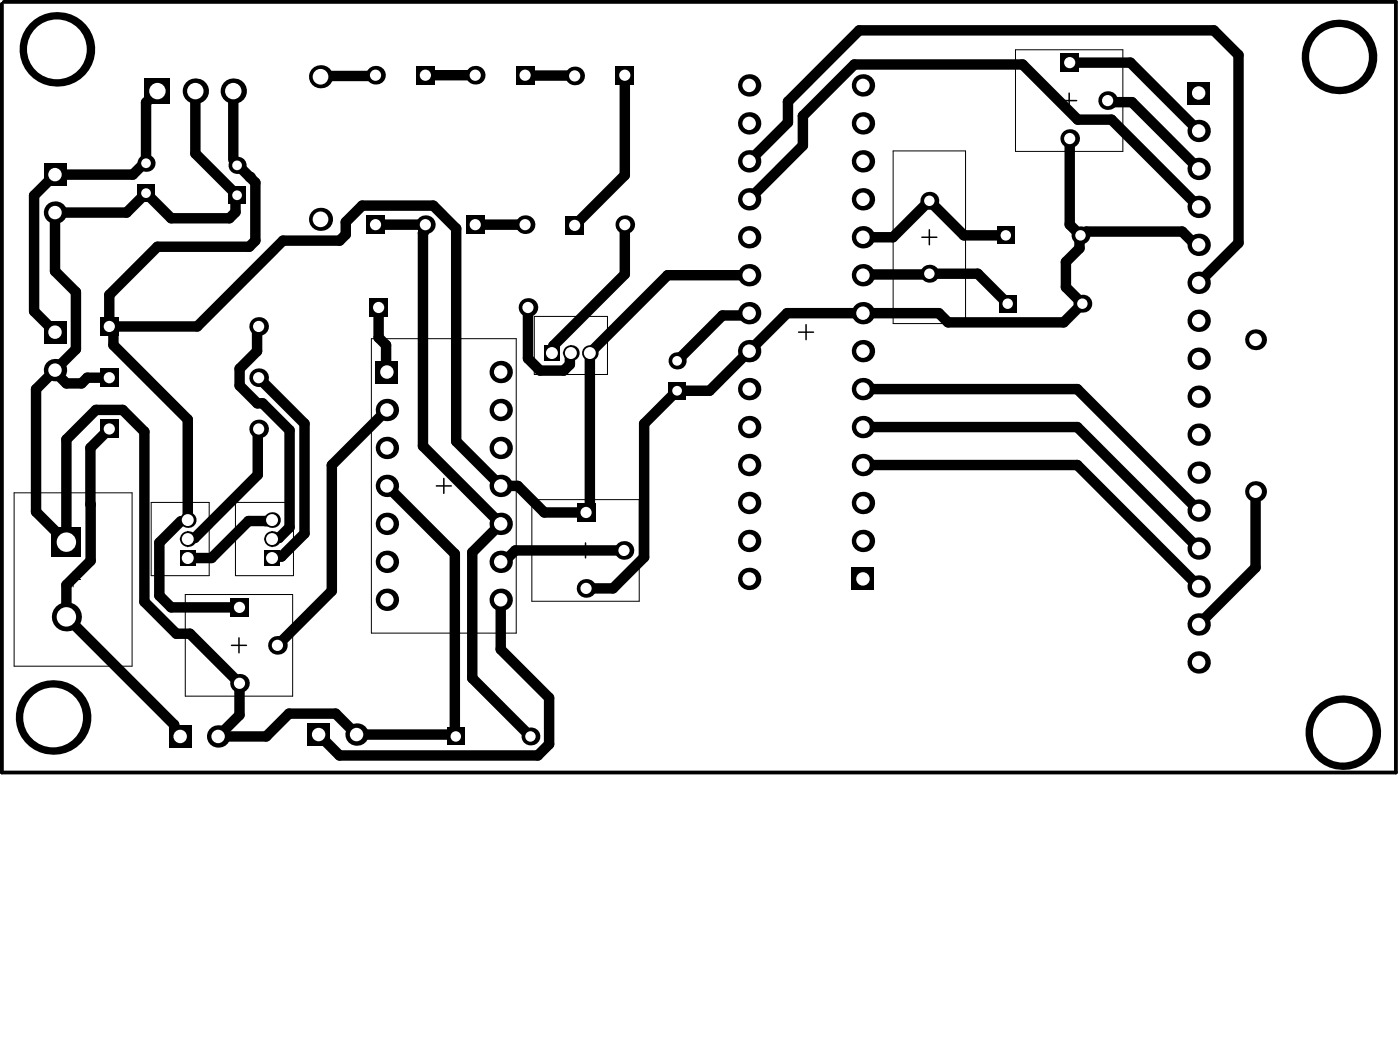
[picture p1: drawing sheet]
<svg xmlns="http://www.w3.org/2000/svg" width="312mm" height="237mm" viewBox="0 0 312 237" stroke-linecap="round" stroke-linejoin="round" font-family="sans-serif">
<path d="M226.2 11.1h23.9v22.6h-23.9zM199 33.6h16.1v38.5h-16.1zM82.7 75.4h32.3v65.6h-32.3zM119 70.5h16.3v12.9h-16.3zM3.1 109.7h26.3v38.7h-26.3zM33.7 111.9h12.9v16.3h-12.9zM52.4 111.9h13v16.3h-13zM118.5 111.3h23.9v22.6h-23.9zM14.6 129h3.3M16.3 127.4v3.3M41.3 132.4h23.9v22.6h-23.9z" fill="none" stroke="#000" stroke-width=".22"/>
<g fill="none" stroke="#000" stroke-width=".33">
<path d="M43.5 18.6v3.4M41.9 20.3h3.3M236.5 22.4h3.3M238.2 20.7v3.4M205.4 52.8h3.3M207 51.2v3.3M125.5 78.6h3.3M127.2 77v3.3M177.9 74h3.3M179.6 72.3v3.3M41.8 118.4v3.3M60.6 118.4v3.3"/>
<path d="M97.2 108.2h3.3M98.9 106.5v3.4M40.2 120h3.3M58.9 120h3.4M128.8 122.6h3.3M130.4 120.9v3.3M51.6 143.7h3.3M53.2 142v3.4"/>
</g>
<path d="M.8 .4h310.1v171.6h-310.5v-171.2" fill="none" stroke="#000" stroke-width=".84"/>
<g fill="none" stroke="#000" stroke-width="2.3">
<path d="M83.7 16.7l-.2 .2h-11.9l-.2 .2M94.8 16.7h11.1M117 16.7l11 .2M139.2 16.7v22.3l-11.2 11.2M238.3 13.9h13.5l15.2 15.3M35.1 20.3l-2.6 2.5v13.5h-.4l-2.5 2.6h-17.3l-4.7 4.6v25.8l4.7 4.7M43.5 20.3v13.9l9.3 9.3-.3 .3v3.4l-1.4 1.4h-13l-5.6-5.6-4.3 4.3h-15.9v13.1l4.6 4.6v12.8l-8.9 8.9v27.3l6.8 6.7v-22.8l6.6-6.6h5.9l4.9 4.8v37.9l7.1 7.1h3l11 11.1v7l-4.7 4.8h10.7l5.1-5.1h10.4l4.6 4.7h21.9v-40.3l-15.1-15.1M52 20.3v15.3M52.8 36.8h.2l3.9 3.9v12.9l-1.4 1.3h-20.4l-10.8 10.8v7M166.9 35.9l8.6-8.6v-4.7l15.9-15.8h79l5.5 5.5v41.8l-8.9 8.9M238.3 30.9v19.1l2.4 2.4M246.7 22.4l.4 .4h5l14.9 14.8"/>
<path d="M83.7 50h11.1l-.4 .4v1.3l-.2 .2v47.4l17.3 17.4-6.3 6.3v28l13 13M105.9 50h11.1M139.2 50v11.1l-15.9 15.9v1.3l-.4 .3M166.9 44.4l11.9-12v-6.6l11.5-11.4h37.5l12.3 12.2h7.5l19.4 19.5M224 52.4h-9.3l-7.7-7.7-8.1 8.1h-6.7M240.7 52.4l-.2 .2v2.7l-3.1 3v5.7l3.7 3.6-4.2 4.2h-25.7l-2.1-2.1h-33.8l-17.2 17.3h-7.3l-7.3 7.4v29.7l-7 6.9h-6M240.7 52.4h.4l.9-.8h21.3l3 2.9h.7M24.3 72.7h19.6l19.1-19.1h12.7l1.3-1.4v-2.8l3.7-3.6h15.8l5.1 5.1v47.4l9.9 9.9M24.3 72.7l1 .9v3.2l16.5 16.6v22.4M57.6 72.7l-.3 .3v5.2l-3.9 3.9v3.8l3.9 3.9h1.2l6 6v21.6l-2.4 2.4h-1.3l-.2 .2M84.3 68.5v6.7l1.7 1.7v5.8l.2 .1M117.6 68.5v11.3l2.7 2.7h5.3l1.3-1.3v-2.4l.3-.2"/>
<path d="M166.9 61.3h-18.2l-17.3 17.3v34.7l-.9 .8h-9.2l-6-5.9h-3.8M166.9 69.7l-.5 .6h-5.5l-10.1 10.1M192.2 61.3l.2-.2 25.4-.1 6.7 6.6M12.3 82.4v.4l2.5 2.6h3.4l1.2-1.3h4.9M24.3 95.5l-4.2 4.2 .1 25.2-5.4 5.4v7.1l24 24v1.3l1.3 1.3M57.6 95.5l-.2 .2v10l-14 14.1h-1.4l-.2 .2M58 83.8l-.4 .3 10.2 10.2v24.5l-5.1 5.1h-1.8l-.3 .4M86.2 91.3l-12.3 12.3v28l-12.1 12.1M192.2 95.1h47.8l27 27.1M192.2 86.6h47.8l27 27.1M40.3 116l-4.8 4.8v11.8l2.6 2.7h15.2M60.4 116h-5l-8.3 8.3h-5.3"/>
<path d="M60.4 116h-1.3M60.6 115.8l-.2 .2M111.5 108.2h.1M192.2 103.6h47.8l27 27M279.7 109.5v16.9l-12.7 12.7M111.5 133.6v11l10.8 10.8v10.3l-2.5 2.5h-44.2l-4.6-4.6M139 122.6h-24.2l-2.5 2.5h-.8"/>
</g>
<g fill="#000">
<circle cx="55.6" cy="39.4" r="1.16"/>
<circle cx="207" cy="61" r="1.99"/>
<circle cx="101.3" cy="163.6" r="1.16"/>
</g>
<circle cx="207" cy="61" r="1.17" fill="#fff"/>
<circle cx="267" cy="79.9" r="2.49" fill="#000"/>
<circle cx="267" cy="79.9" r="1.5" fill="#fff"/>
<circle cx="267" cy="88.3" r="2.49" fill="#000"/>
<circle cx="267" cy="88.3" r="1.5" fill="#fff"/>
<circle cx="267" cy="96.8" r="2.49" fill="#000"/>
<circle cx="267" cy="96.8" r="1.5" fill="#fff"/>
<circle cx="267" cy="71.4" r="2.49" fill="#000"/>
<circle cx="267" cy="71.4" r="1.5" fill="#fff"/>
<circle cx="192.2" cy="78.2" r="2.49" fill="#000"/>
<circle cx="192.2" cy="78.2" r="1.5" fill="#fff"/>
<circle cx="166.9" cy="86.6" r="2.49" fill="#000"/>
<circle cx="166.9" cy="86.6" r="1.5" fill="#fff"/>
<circle cx="166.9" cy="78.2" r="2.49" fill="#000"/>
<circle cx="166.9" cy="78.2" r="1.5" fill="#fff"/>
<circle cx="192.2" cy="86.6" r="2.49" fill="#000"/>
<circle cx="192.2" cy="86.6" r="1.5" fill="#fff"/>
<path d="M236.2 11.9h4.2v4.1h-4.2z" fill-rule="evenodd" fill="#000"/>
<circle cx="238.3" cy="13.9" r="1.25" fill="#fff"/>
<circle cx="298.3" cy="12.7" r="8.3" fill="#000"/>
<circle cx="298.3" cy="12.7" r="6.7" fill="#fff"/>
<circle cx="299.1" cy="163.2" r="8.3" fill="#000"/>
<circle cx="299.1" cy="163.2" r="6.7" fill="#fff"/>
<circle cx="279.7" cy="75.7" r="2.33" fill="#000"/>
<circle cx="279.7" cy="75.7" r="1.41" fill="#fff"/>
<circle cx="279.7" cy="109.5" r="2.33" fill="#000"/>
<circle cx="279.7" cy="109.5" r="1.41" fill="#fff"/>
<circle cx="267" cy="105.2" r="2.49" fill="#000"/>
<circle cx="267" cy="105.2" r="1.5" fill="#fff"/>
<circle cx="267" cy="122.2" r="2.49" fill="#000"/>
<circle cx="267" cy="122.2" r="1.5" fill="#fff"/>
<circle cx="267" cy="130.6" r="2.49" fill="#000"/>
<circle cx="267" cy="130.6" r="1.5" fill="#fff"/>
<circle cx="267" cy="113.7" r="2.49" fill="#000"/>
<circle cx="267" cy="113.7" r="1.5" fill="#fff"/>
<circle cx="267" cy="147.5" r="2.49" fill="#000"/>
<circle cx="267" cy="147.5" r="1.5" fill="#fff"/>
<circle cx="267" cy="139.1" r="2.49" fill="#000"/>
<circle cx="267" cy="139.1" r="1.5" fill="#fff"/>
<circle cx="52" cy="20.3" r="2.83" fill="#000"/>
<circle cx="52" cy="20.3" r="1.83" fill="#fff"/>
<circle cx="192.2" cy="35.9" r="2.49" fill="#000"/>
<circle cx="192.2" cy="35.9" r="1.5" fill="#fff"/>
<circle cx="192.2" cy="44.4" r="2.49" fill="#000"/>
<circle cx="192.2" cy="44.4" r="1.5" fill="#fff"/>
<path d="M222.1 50.4h3.9v4h-3.9z" fill-rule="evenodd" fill="#000"/>
<circle cx="224" cy="52.4" r="1.17" fill="#fff"/>
<circle cx="166.9" cy="27.5" r="2.49" fill="#000"/>
<circle cx="166.9" cy="27.5" r="1.5" fill="#fff"/>
<circle cx="166.9" cy="35.9" r="2.49" fill="#000"/>
<circle cx="166.9" cy="35.9" r="1.5" fill="#fff"/>
<circle cx="166.9" cy="52.8" r="2.49" fill="#000"/>
<circle cx="166.9" cy="52.8" r="1.5" fill="#fff"/>
<circle cx="166.9" cy="44.4" r="2.49" fill="#000"/>
<circle cx="166.9" cy="44.4" r="1.5" fill="#fff"/>
<circle cx="192.2" cy="27.5" r="2.49" fill="#000"/>
<circle cx="192.2" cy="27.5" r="1.5" fill="#fff"/>
<circle cx="192.2" cy="52.8" r="2.49" fill="#000"/>
<circle cx="192.2" cy="52.8" r="1.5" fill="#fff"/>
<circle cx="238.3" cy="30.9" r="2.08" fill="#000"/>
<circle cx="238.3" cy="30.9" r="1.25" fill="#fff"/>
<circle cx="246.7" cy="22.4" r="2.08" fill="#000"/>
<circle cx="246.7" cy="22.4" r="1.25" fill="#fff"/>
<circle cx="207" cy="44.7" r="1.99" fill="#000"/>
<circle cx="207" cy="44.7" r="1.17" fill="#fff"/>
<circle cx="240.7" cy="52.4" r="1.99" fill="#000"/>
<circle cx="240.7" cy="52.4" r="1.17" fill="#fff"/>
<circle cx="192.2" cy="19" r="2.49" fill="#000"/>
<circle cx="192.2" cy="19" r="1.5" fill="#fff"/>
<circle cx="241.1" cy="67.6" r="1.99" fill="#000"/>
<circle cx="241.1" cy="67.6" r="1.17" fill="#fff"/>
<path d="M222.5 65.6h4v4h-4z" fill-rule="evenodd" fill="#000"/>
<circle cx="224.5" cy="67.6" r="1.17" fill="#fff"/>
<circle cx="267" cy="37.6" r="2.49" fill="#000"/>
<circle cx="267" cy="37.6" r="1.5" fill="#fff"/>
<circle cx="267" cy="46.1" r="2.49" fill="#000"/>
<circle cx="267" cy="46.1" r="1.5" fill="#fff"/>
<circle cx="267" cy="54.5" r="2.49" fill="#000"/>
<circle cx="267" cy="54.5" r="1.5" fill="#fff"/>
<circle cx="267" cy="63" r="2.49" fill="#000"/>
<circle cx="267" cy="63" r="1.5" fill="#fff"/>
<path d="M264.5 18.2h5v5h-5z" fill-rule="evenodd" fill="#000"/>
<circle cx="267" cy="20.7" r="1.5" fill="#fff"/>
<circle cx="267" cy="29.2" r="2.49" fill="#000"/>
<circle cx="267" cy="29.2" r="1.5" fill="#fff"/>
<circle cx="43.5" cy="20.3" r="2.83" fill="#000"/>
<circle cx="43.5" cy="20.3" r="1.83" fill="#fff"/>
<path d="M32.2 17.5h5.7v5.6h-5.7z" fill-rule="evenodd" fill="#000"/>
<circle cx="35.1" cy="20.3" r="1.83" fill="#fff"/>
<path d="M9.8 36.4h4.9v5h-4.9z" fill-rule="evenodd" fill="#000"/>
<circle cx="12.3" cy="38.9" r="1.5" fill="#fff"/>
<circle cx="32.5" cy="36.3" r="1.91" fill="#000"/>
<circle cx="32.5" cy="36.3" r="1.08" fill="#fff"/>
<circle cx="12.7" cy="11" r="8.3" fill="#000"/>
<circle cx="12.7" cy="11" r="6.7" fill="#fff"/>
<path d="M37.6 161.5h5v5h-5z" fill-rule="evenodd" fill="#000"/>
<circle cx="40.1" cy="164" r="1.5" fill="#fff"/>
<circle cx="11.8" cy="159.8" r="8.3" fill="#000"/>
<circle cx="11.8" cy="159.8" r="6.7" fill="#fff"/>
<circle cx="14.8" cy="137.4" r="3.2" fill="#000"/>
<circle cx="14.8" cy="137.4" r="2.16" fill="#fff"/>
<circle cx="48.6" cy="164" r="2.49" fill="#000"/>
<circle cx="48.6" cy="164" r="1.5" fill="#fff"/>
<circle cx="61.8" cy="143.7" r="2.08" fill="#000"/>
<circle cx="61.8" cy="143.7" r="1.25" fill="#fff"/>
<circle cx="53.3" cy="152.2" r="2.08" fill="#000"/>
<circle cx="53.3" cy="152.2" r="1.25" fill="#fff"/>
<circle cx="79.4" cy="163.6" r="2.49" fill="#000"/>
<circle cx="79.4" cy="163.6" r="1.5" fill="#fff"/>
<circle cx="86.2" cy="133.6" r="2.49" fill="#000"/>
<circle cx="86.2" cy="133.6" r="1.5" fill="#fff"/>
<path d="M51.3 133.2h4.1v4.1h-4.1z" fill-rule="evenodd" fill="#000"/>
<circle cx="53.3" cy="135.3" r="1.25" fill="#fff"/>
<path d="M68.5 161.1h5v5h-5z" fill-rule="evenodd" fill="#000"/>
<circle cx="71" cy="163.6" r="1.5" fill="#fff"/>
<path d="M99.5 162h4v4h-4z" fill-rule="evenodd" fill="#000"/>
<circle cx="101.5" cy="164" r="1.17" fill="#fff"/>
<circle cx="118.2" cy="164" r="1.99" fill="#000"/>
<circle cx="118.2" cy="164" r="1.16" fill="#fff"/>
<circle cx="150.8" cy="80.4" r="1.91" fill="#000"/>
<circle cx="150.8" cy="80.4" r="1.08" fill="#fff"/>
<circle cx="139.2" cy="50" r="2.08" fill="#000"/>
<circle cx="139.2" cy="50" r="1.25" fill="#fff"/>
<circle cx="131.4" cy="78.6" r="1.74" fill="#000"/>
<circle cx="131.4" cy="78.6" r="1.33" fill="#fff"/>
<circle cx="127.2" cy="78.6" r="1.74" fill="#000"/>
<circle cx="127.2" cy="78.6" r="1.33" fill="#fff"/>
<path d="M148.9 85.1h3.8v3.8h-3.8z" fill-rule="evenodd" fill="#000"/>
<circle cx="150.8" cy="87" r="1.08" fill="#fff"/>
<circle cx="117" cy="50" r="2.08" fill="#000"/>
<circle cx="117" cy="50" r="1.25" fill="#fff"/>
<path d="M125.9 48.1h4.2v4.2h-4.2z" fill-rule="evenodd" fill="#000"/>
<circle cx="128" cy="50.2" r="1.25" fill="#fff"/>
<path d="M121.2 76.9h3.5v3.5h-3.5z" fill-rule="evenodd" fill="#000"/>
<circle cx="122.9" cy="78.6" r="1.33" fill="#fff"/>
<circle cx="111.5" cy="125.1" r="2.49" fill="#000"/>
<circle cx="111.5" cy="125.1" r="1.5" fill="#fff"/>
<circle cx="111.5" cy="133.6" r="2.49" fill="#000"/>
<circle cx="111.5" cy="133.6" r="1.5" fill="#fff"/>
<circle cx="130.5" cy="131" r="2.08" fill="#000"/>
<circle cx="130.5" cy="131" r="1.25" fill="#fff"/>
<path d="M128.5 112h4.1v4.2h-4.1z" fill-rule="evenodd" fill="#000"/>
<circle cx="130.5" cy="114.1" r="1.25" fill="#fff"/>
<circle cx="139" cy="122.6" r="2.08" fill="#000"/>
<circle cx="139" cy="122.6" r="1.25" fill="#fff"/>
<path d="M189.7 126.4h5v5h-5z" fill-rule="evenodd" fill="#000"/>
<circle cx="192.2" cy="128.9" r="1.5" fill="#fff"/>
<circle cx="166.9" cy="69.7" r="2.49" fill="#000"/>
<circle cx="166.9" cy="69.7" r="1.5" fill="#fff"/>
<circle cx="192.2" cy="69.7" r="2.49" fill="#000"/>
<circle cx="192.2" cy="69.7" r="1.5" fill="#fff"/>
<circle cx="166.9" cy="95.1" r="2.49" fill="#000"/>
<circle cx="166.9" cy="95.1" r="1.5" fill="#fff"/>
<circle cx="166.9" cy="103.6" r="2.49" fill="#000"/>
<circle cx="166.9" cy="103.6" r="1.5" fill="#fff"/>
<circle cx="166.9" cy="128.9" r="2.49" fill="#000"/>
<circle cx="166.9" cy="128.9" r="1.5" fill="#fff"/>
<circle cx="166.9" cy="112" r="2.49" fill="#000"/>
<circle cx="166.9" cy="112" r="1.5" fill="#fff"/>
<circle cx="166.9" cy="120.5" r="2.49" fill="#000"/>
<circle cx="166.9" cy="120.5" r="1.5" fill="#fff"/>
<circle cx="192.2" cy="95.1" r="2.49" fill="#000"/>
<circle cx="192.2" cy="95.1" r="1.5" fill="#fff"/>
<circle cx="12.3" cy="82.4" r="2.49" fill="#000"/>
<circle cx="12.3" cy="82.4" r="1.5" fill="#fff"/>
<circle cx="52.8" cy="36.8" r="1.91" fill="#000"/>
<circle cx="52.8" cy="36.8" r="1.08" fill="#fff"/>
<circle cx="12.3" cy="47.3" r="2.49" fill="#000"/>
<circle cx="12.3" cy="47.3" r="1.5" fill="#fff"/>
<path d="M50.9 41.6h3.8v3.8h-3.8z" fill-rule="evenodd" fill="#000"/>
<circle cx="52.8" cy="43.5" r="1.08" fill="#fff"/>
<path d="M30.6 41.1h3.8v3.8h-3.8z" fill-rule="evenodd" fill="#000"/>
<circle cx="32.5" cy="43" r="1.08" fill="#fff"/>
<path d="M9.8 71.5h4.9v5h-4.9z" fill-rule="evenodd" fill="#000"/>
<circle cx="12.3" cy="74" r="1.5" fill="#fff"/>
<circle cx="105.9" cy="16.7" r="2.08" fill="#000"/>
<circle cx="105.9" cy="16.7" r="1.25" fill="#fff"/>
<circle cx="71.4" cy="48.8" r="2.58" fill="#000"/>
<circle cx="71.4" cy="48.8" r="1.75" fill="#fff"/>
<circle cx="94.8" cy="50" r="2.08" fill="#000"/>
<circle cx="94.8" cy="50" r="1.25" fill="#fff"/>
<path d="M92.7 14.7h4.1v4.1h-4.1z" fill-rule="evenodd" fill="#000"/>
<circle cx="94.8" cy="16.7" r="1.25" fill="#fff"/>
<circle cx="83.7" cy="16.7" r="2.08" fill="#000"/>
<circle cx="83.7" cy="16.7" r="1.25" fill="#fff"/>
<path d="M81.6 48h4.1v4.1h-4.1z" fill-rule="evenodd" fill="#000"/>
<circle cx="83.7" cy="50" r="1.25" fill="#fff"/>
<circle cx="71.4" cy="17.1" r="2.58" fill="#000"/>
<circle cx="71.4" cy="17.1" r="1.75" fill="#fff"/>
<path d="M103.8 48h4.1v4.1h-4.1z" fill-rule="evenodd" fill="#000"/>
<circle cx="105.9" cy="50" r="1.25" fill="#fff"/>
<circle cx="128" cy="16.9" r="2.08" fill="#000"/>
<circle cx="128" cy="16.9" r="1.25" fill="#fff"/>
<path d="M137.1 14.7h4.2v4.1h-4.2z" fill-rule="evenodd" fill="#000"/>
<circle cx="139.2" cy="16.7" r="1.25" fill="#fff"/>
<path d="M114.9 14.7h4.1v4.1h-4.1z" fill-rule="evenodd" fill="#000"/>
<circle cx="117" cy="16.7" r="1.25" fill="#fff"/>
<circle cx="60.6" cy="115.8" r="1.74" fill="#000"/>
<circle cx="60.6" cy="115.8" r="1.33" fill="#fff"/>
<path d="M11.5 117.5h6.5v6.5h-6.5z" fill-rule="evenodd" fill="#000"/>
<circle cx="14.8" cy="120.7" r="2.16" fill="#fff"/>
<path d="M58.9 122.5h3.4v3.5h-3.4z" fill-rule="evenodd" fill="#000"/>
<circle cx="60.6" cy="124.3" r="1.33" fill="#fff"/>
<path d="M40.1 122.5h3.5v3.5h-3.5z" fill-rule="evenodd" fill="#000"/>
<circle cx="41.8" cy="124.3" r="1.33" fill="#fff"/>
<circle cx="41.8" cy="120" r="1.74" fill="#000"/>
<circle cx="41.8" cy="120" r="1.33" fill="#fff"/>
<circle cx="41.8" cy="115.8" r="1.74" fill="#000"/>
<circle cx="41.8" cy="115.8" r="1.33" fill="#fff"/>
<circle cx="60.6" cy="120" r="1.74" fill="#000"/>
<circle cx="60.6" cy="120" r="1.33" fill="#fff"/>
<circle cx="86.2" cy="116.7" r="2.49" fill="#000"/>
<circle cx="86.2" cy="116.7" r="1.5" fill="#fff"/>
<circle cx="86.2" cy="125.1" r="2.49" fill="#000"/>
<circle cx="86.2" cy="125.1" r="1.5" fill="#fff"/>
<circle cx="166.9" cy="19" r="2.49" fill="#000"/>
<circle cx="166.9" cy="19" r="1.5" fill="#fff"/>
<circle cx="192.2" cy="61.3" r="2.49" fill="#000"/>
<circle cx="192.2" cy="61.3" r="1.5" fill="#fff"/>
<circle cx="192.2" cy="120.5" r="2.49" fill="#000"/>
<circle cx="192.2" cy="120.5" r="1.5" fill="#fff"/>
<circle cx="192.2" cy="112" r="2.49" fill="#000"/>
<circle cx="192.2" cy="112" r="1.5" fill="#fff"/>
<circle cx="192.2" cy="103.6" r="2.49" fill="#000"/>
<circle cx="192.2" cy="103.6" r="1.5" fill="#fff"/>
<circle cx="166.9" cy="61.3" r="2.49" fill="#000"/>
<circle cx="166.9" cy="61.3" r="1.5" fill="#fff"/>
<path d="M22.3 82h4.1v4.2h-4.1z" fill-rule="evenodd" fill="#000"/>
<circle cx="24.3" cy="84.1" r="1.25" fill="#fff"/>
<circle cx="57.6" cy="84.1" r="2.08" fill="#000"/>
<circle cx="57.6" cy="84.1" r="1.25" fill="#fff"/>
<path d="M22.3 70.6h4.1v4.2h-4.1z" fill-rule="evenodd" fill="#000"/>
<circle cx="24.3" cy="72.7" r="1.25" fill="#fff"/>
<circle cx="57.6" cy="95.5" r="2.08" fill="#000"/>
<circle cx="57.6" cy="95.5" r="1.25" fill="#fff"/>
<path d="M22.3 93.4h4.1v4.2h-4.1z" fill-rule="evenodd" fill="#000"/>
<circle cx="24.3" cy="95.5" r="1.25" fill="#fff"/>
<circle cx="57.6" cy="72.7" r="2.08" fill="#000"/>
<circle cx="57.6" cy="72.7" r="1.25" fill="#fff"/>
<path d="M82.3 66.4h4.1v4.2h-4.1z" fill-rule="evenodd" fill="#000"/>
<circle cx="84.3" cy="68.5" r="1.25" fill="#fff"/>
<circle cx="117.6" cy="68.5" r="2.08" fill="#000"/>
<circle cx="117.6" cy="68.5" r="1.25" fill="#fff"/>
<circle cx="86.2" cy="91.3" r="2.49" fill="#000"/>
<circle cx="86.2" cy="91.3" r="1.5" fill="#fff"/>
<circle cx="86.2" cy="99.8" r="2.49" fill="#000"/>
<circle cx="86.2" cy="99.8" r="1.5" fill="#fff"/>
<path d="M83.7 80.3h5v5h-5z" fill-rule="evenodd" fill="#000"/>
<circle cx="86.2" cy="82.8" r="1.5" fill="#fff"/>
<circle cx="86.2" cy="108.2" r="2.49" fill="#000"/>
<circle cx="86.2" cy="108.2" r="1.5" fill="#fff"/>
<circle cx="111.5" cy="82.8" r="2.49" fill="#000"/>
<circle cx="111.5" cy="82.8" r="1.5" fill="#fff"/>
<circle cx="111.5" cy="91.3" r="2.49" fill="#000"/>
<circle cx="111.5" cy="91.3" r="1.5" fill="#fff"/>
<circle cx="111.5" cy="99.8" r="2.49" fill="#000"/>
<circle cx="111.5" cy="99.8" r="1.5" fill="#fff"/>
<circle cx="111.5" cy="108.2" r="2.49" fill="#000"/>
<circle cx="111.5" cy="108.2" r="1.5" fill="#fff"/>
<circle cx="111.5" cy="116.7" r="2.49" fill="#000"/>
<circle cx="111.5" cy="116.7" r="1.5" fill="#fff"/>
</svg>
